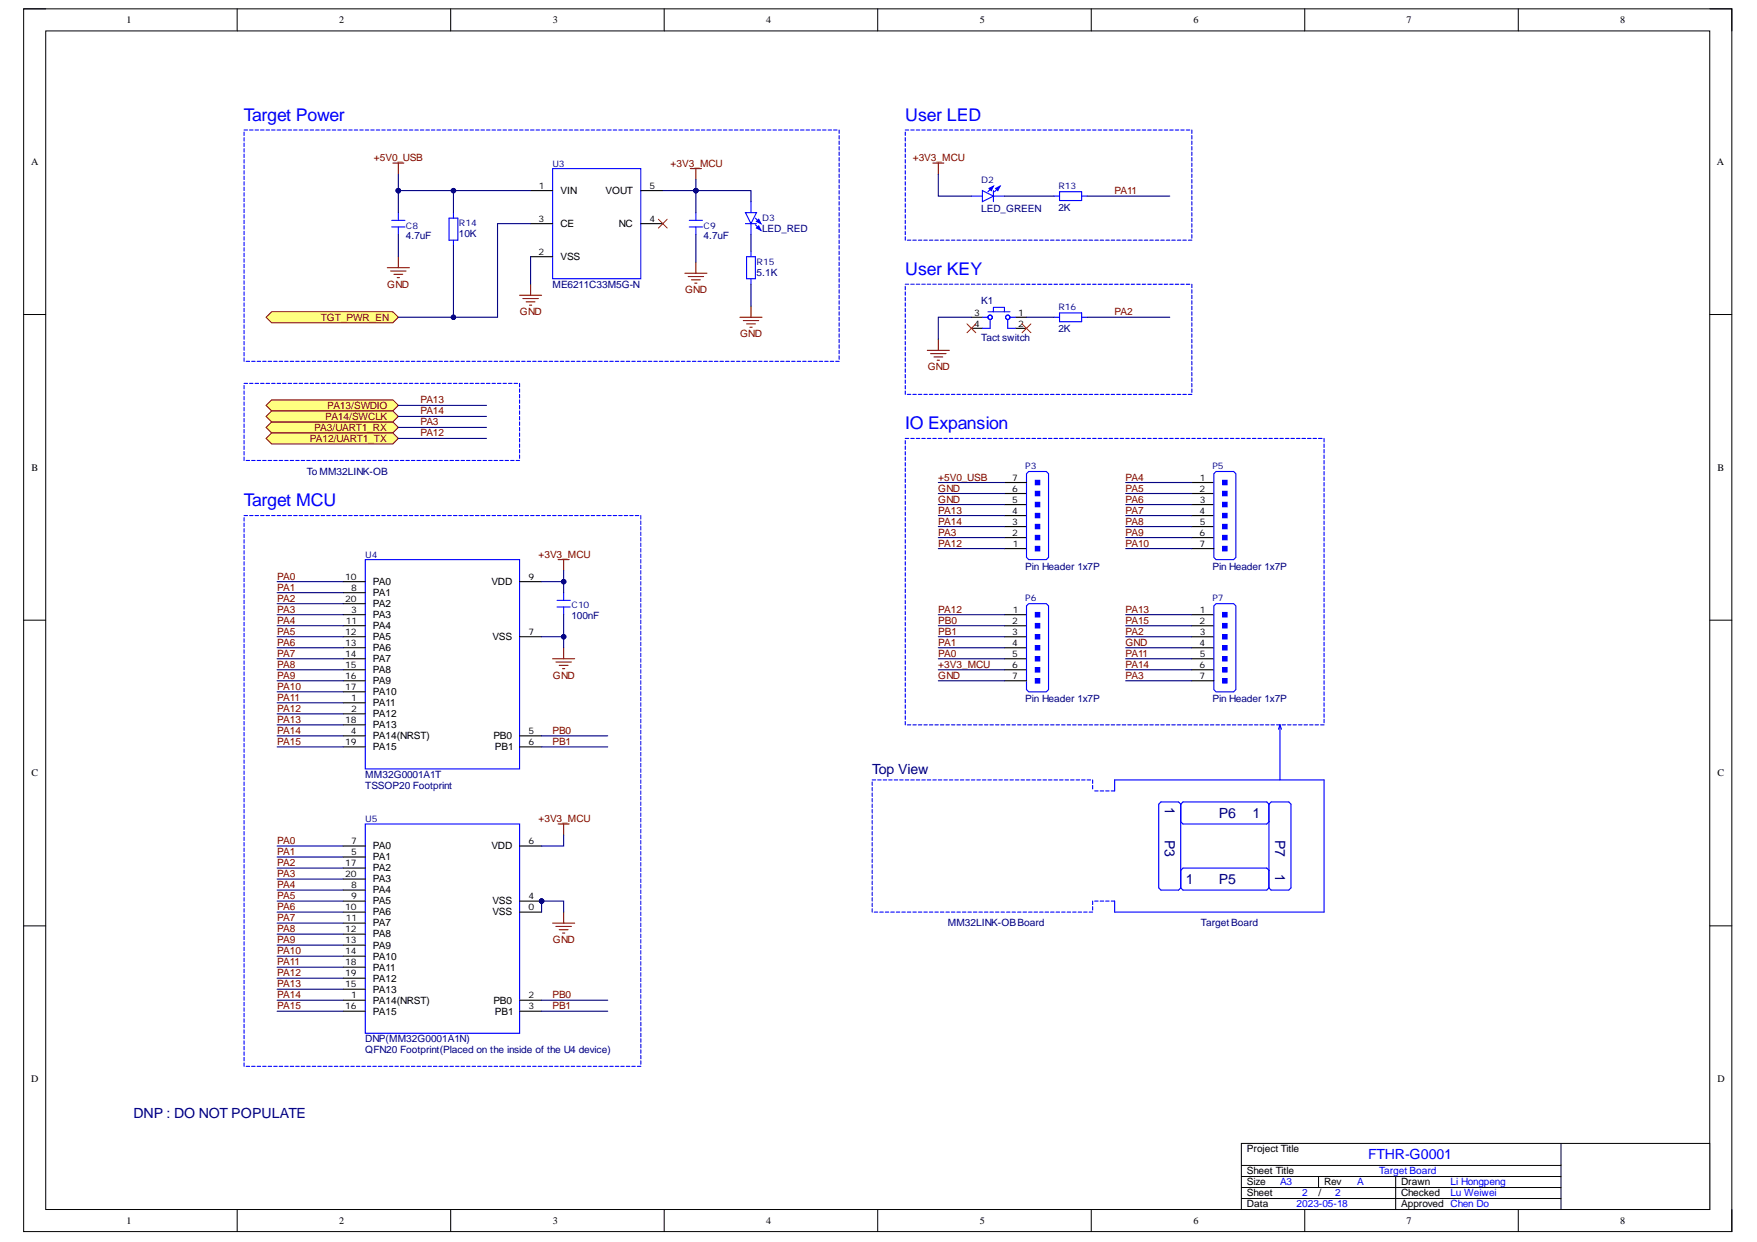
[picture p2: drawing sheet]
<svg xmlns="http://www.w3.org/2000/svg" width="297mm" height="210mm" viewBox="0 0 297 210" stroke-linecap="round" stroke-linejoin="round" font-family="sans-serif">
<defs><g id="words">
<g font-size="3" fill="#00f">
<text x="41.2" y="20.4">Target Power</text>
<text x="153" y="20.4">User LED</text>
<text x="153" y="46.5">User KEY</text>
<text x="153" y="72.5">IO Expansion</text>
<text x="41.2" y="85.5">Target MCU</text>
</g>
<g font-size="2.4" fill="#000080">
<text x="147.5" y="130.8">Top View</text>
<text x="196.9" y="136.4" transform="rotate(90 196.9 136.4)">1</text>
<text x="196.9" y="142" transform="rotate(90 196.9 142)">P3</text>
<text x="206.1" y="138.2">P6</text>
<text x="211.7" y="138.2">1</text>
<text x="215.6" y="142" transform="rotate(90 215.6 142)">P7</text>
<text x="200.5" y="149.4">1</text>
<text x="206.1" y="149.4">P5</text>
<text x="215.6" y="147.7" transform="rotate(90 215.6 147.7)">1</text>
<text x="22.6" y="189">DNP : DO NOT POPULATE</text>
</g>
<text font-size="2.4" fill="#00f" x="231.3" y="195.9">FTHR-G0001</text>
<g font-size="1.7">
<text x="21.4" y="3.9">1</text>
<text x="57.4" y="3.9">2</text>
<text x="93.5" y="3.9">3</text>
<text x="129.5" y="3.9">4</text>
<text x="165.6" y="3.9">5</text>
<text x="201.8" y="3.9">6</text>
<text x="237.8" y="3.9">7</text>
<text x="273.9" y="3.9">8</text>
<text x="5.2" y="27.9">A</text>
<text x="290.3" y="27.9">A</text>
<text x="94.7" y="32.8">VIN</text>
<text x="102.4" y="32.8">VOUT</text>
<text x="94.7" y="38.4">CE</text>
<text x="104.6" y="38.4">NC</text>
<text x="94.7" y="44">VSS</text>
<text x="5.3" y="79.5">B</text>
<text x="290.3" y="79.5">B</text>
<text x="63" y="100.8">PA1</text>
<text x="63" y="98.9">PA0</text>
<text x="83.1" y="98.9">VDD</text>
<text x="63" y="104.5">PA3</text>
<text x="63" y="106.3">PA4</text>
<text x="63" y="102.6">PA2</text>
<text x="63" y="108.2">PA5</text>
<text x="63" y="110.1">PA6</text>
<text x="63" y="111.9">PA7</text>
<text x="63" y="113.8">PA8</text>
<text x="83.2" y="108.2">VSS</text>
<text x="63" y="119.4">PA11</text>
<text x="63" y="115.6">PA9</text>
<text x="63" y="117.5">PA10</text>
<text x="63" y="121.2">PA12</text>
<text x="63" y="124.9">PA14(NRST)</text>
<text x="63" y="123.1">PA13</text>
<text x="83.4" y="124.9">PB0</text>
<text x="5.3" y="131.2">C</text>
<text x="63" y="126.8">PA15</text>
<text x="83.7" y="126.8">PB1</text>
<text x="290.3" y="131.2">C</text>
<text x="63" y="143.5">PA0</text>
<text x="83.1" y="143.5">VDD</text>
<text x="63" y="145.4">PA1</text>
<text x="63" y="147.2">PA2</text>
<text x="63" y="149.1">PA3</text>
<text x="63" y="151">PA4</text>
<text x="63" y="152.8">PA5</text>
<text x="63" y="154.7">PA6</text>
<text x="83.2" y="152.8">VSS</text>
<text x="83.2" y="154.7">VSS</text>
<text x="63" y="156.5">PA7</text>
<text x="63" y="158.4">PA8</text>
<text x="63" y="160.4">PA9</text>
<text x="63" y="162.2">PA10</text>
<text x="63" y="167.8">PA13</text>
<text x="63" y="164.1">PA11</text>
<text x="63" y="165.9">PA12</text>
<text x="63" y="169.6">PA14(NRST)</text>
<text x="63" y="171.5">PA15</text>
<text x="83.4" y="169.6">PB0</text>
<text x="83.7" y="171.5">PB1</text>
<text x="5.2" y="182.8">D</text>
<text x="290.3" y="182.8">D</text>
<text x="210.8" y="194.8">Project Title</text>
<text x="210.8" y="198.5">Sheet Title</text>
<text x="210.8" y="202.2">Sheet</text>
<text x="210.8" y="200.3">Size</text>
<text x="222.9" y="202.2">/</text>
<text x="223.8" y="200.3">Rev</text>
<text x="236.9" y="200.3">Drawn</text>
<text x="236.9" y="202.2">Checked</text>
<text x="21.4" y="206.8">1</text>
<text x="57.4" y="206.8">2</text>
<text x="93.5" y="206.8">3</text>
<text x="129.5" y="206.8">4</text>
<text x="165.6" y="206.8">5</text>
<text x="201.8" y="206.8">6</text>
<text x="210.8" y="204.1">Data</text>
<text x="236.9" y="204.1">Approved Chen Do</text>
<text x="237.8" y="206.8">7</text>
<text x="273.9" y="206.8">8</text>
</g>
<g font-size="1.7" fill="#800000">
<text x="63.2" y="27.2">+5V0_USB</text>
<text x="113.4" y="28.1">+3V3_MCU</text>
<text x="154.3" y="27.2">+3V3_MCU</text>
<text x="188.4" y="32.8">PA11</text>
<text x="65.5" y="48.6">GND</text>
<text x="87.9" y="53.3">GND</text>
<text x="115.8" y="49.5">GND</text>
<text x="188.4" y="53.3">PA2</text>
<text x="54.2" y="54.2">TGT_PWR_EN</text>
<text x="125.1" y="57">GND</text>
<text x="156.8" y="62.5">GND</text>
<text x="55" y="70.9">PA14/SWCLK</text>
<text x="55.3" y="69.1">PA13/SWDIO</text>
<text x="71.1" y="71.8">PA3</text>
<text x="71.1" y="70">PA14</text>
<text x="71.1" y="68.1">PA13</text>
<text x="52.4" y="74.6">PA12/UART1_TX</text>
<text x="53.1" y="72.8">PA3/UART1_RX</text>
<text x="71.1" y="73.7">PA12</text>
<text x="158.6" y="81.2">+5V0_USB</text>
<text x="158.6" y="83.1">GND</text>
<text x="190.3" y="81.2">PA4</text>
<text x="190.3" y="83.1">PA5</text>
<text x="158.6" y="84.9">GND</text>
<text x="158.6" y="88.7">PA14</text>
<text x="158.6" y="86.8">PA13</text>
<text x="190.3" y="84.9">PA6</text>
<text x="190.3" y="86.8">PA7</text>
<text x="190.3" y="88.7">PA8</text>
<text x="91" y="94.2">+3V3_MCU</text>
<text x="158.6" y="92.4">PA12</text>
<text x="158.6" y="90.5">PA3</text>
<text x="190.3" y="90.5">PA9</text>
<text x="190.3" y="92.4">PA10</text>
<text x="46.9" y="99.8">PA1</text>
<text x="46.9" y="101.7">PA2</text>
<text x="46.9" y="98">PA0</text>
<text x="46.9" y="103.5">PA3</text>
<text x="46.9" y="105.4">PA4</text>
<text x="46.9" y="107.3">PA5</text>
<text x="158.6" y="105.4">PB0</text>
<text x="158.6" y="107.3">PB1</text>
<text x="158.6" y="103.5">PA12</text>
<text x="190.3" y="107.3">PA2</text>
<text x="190.3" y="103.5">PA13</text>
<text x="190.3" y="105.4">PA15</text>
<text x="46.9" y="109.1">PA6</text>
<text x="46.9" y="111">PA7</text>
<text x="46.9" y="112.8">PA8</text>
<text x="158.6" y="112.8">+3V3_MCU</text>
<text x="158.6" y="109.1">PA1</text>
<text x="158.6" y="111">PA0</text>
<text x="190.3" y="109.1">GND</text>
<text x="190.3" y="112.8">PA14</text>
<text x="190.3" y="111">PA11</text>
<text x="46.9" y="114.7">PA9</text>
<text x="46.9" y="116.6">PA10</text>
<text x="46.9" y="118.4">PA11</text>
<text x="93.5" y="114.7">GND</text>
<text x="158.6" y="114.7">GND</text>
<text x="190.3" y="114.7">PA3</text>
<text x="46.9" y="120.3">PA12</text>
<text x="46.9" y="122.1">PA13</text>
<text x="46.9" y="124">PA14</text>
<text x="46.9" y="125.9">PA15</text>
<text x="93.4" y="124">PB0</text>
<text x="93.4" y="125.9">PB1</text>
<text x="46.9" y="142.6">PA0</text>
<text x="91" y="138.9">+3V3_MCU</text>
<text x="46.9" y="144.5">PA1</text>
<text x="46.9" y="146.3">PA2</text>
<text x="46.9" y="148.2">PA3</text>
<text x="46.9" y="150">PA4</text>
<text x="46.9" y="151.9">PA5</text>
<text x="46.9" y="153.8">PA6</text>
<text x="46.9" y="155.6">PA7</text>
<text x="46.9" y="157.5">PA8</text>
<text x="46.9" y="159.3">PA9</text>
<text x="46.9" y="161.3">PA10</text>
<text x="93.5" y="159.3">GND</text>
<text x="46.9" y="163.1">PA11</text>
<text x="46.9" y="165">PA12</text>
<text x="46.9" y="166.9">PA13</text>
<text x="46.9" y="168.7">PA14</text>
<text x="46.9" y="170.6">PA15</text>
<text x="93.4" y="168.7">PB0</text>
<text x="93.4" y="170.6">PB1</text>
</g>
<g font-size="1.7" fill="#000080">
<text x="165.9" y="35.8">LED_GREEN</text>
<text x="178.9" y="35.6">2K</text>
<text x="68.6" y="40.4">4.7uF</text>
<text x="77.6" y="40.1">10K</text>
<text x="118.9" y="40.4">4.7uF</text>
<text x="128.8" y="39.1">LED_RED</text>
<text x="127.9" y="46.6">5.1K</text>
<text x="93.4" y="48.6">ME6211C33M5G-N</text>
<text x="165.9" y="51.4">K1</text>
<text x="165.9" y="57.6">Tact switch</text>
<text x="178.9" y="56">2K</text>
<text x="51.9" y="80.3">To MM32LINK-OB</text>
<text x="173.3" y="96.3">Pin Header 1x7P</text>
<text x="205" y="96.3">Pin Header 1x7P</text>
<text x="96.6" y="104.6">100nF</text>
<text x="173.3" y="118.6">Pin Header 1x7P</text>
<text x="205" y="118.6">Pin Header 1x7P</text>
<text x="61.8" y="131.4">MM32G0001A1T</text>
<text x="61.8" y="133.3">TSSOP20 Footprint</text>
<text x="160.2" y="156.5">MM32LINK-OBBoard</text>
<text x="203" y="156.5">Target Board</text>
<text x="61.8" y="176.2">DNP(MM32G0001A1N)</text>
<text x="61.8" y="178">QFN20 Footprint(Placed on the inside of the U4 device)</text>
</g>
<g font-size="1.7" fill="#00f">
<text x="216.4" y="200.3">A3</text>
<text x="220.1" y="202.2">2</text>
<text x="225.7" y="202.2">2</text>
<text x="229.4" y="200.3">A</text>
<text x="233.2" y="198.5">Target Board</text>
<text x="245.2" y="200.3">Li Hongpeng</text>
<text x="245.2" y="202.2">Lu Weiwei</text>
<text x="219.2" y="204.1">2023-05-18</text>
</g>
<g font-size="1.5" fill="#000080">
<text x="93.4" y="28.1">U3</text>
<text x="165.9" y="30.9">D2</text>
<text x="178.9" y="31.9">R13</text>
<text x="68.6" y="38.6">C8</text>
<text x="77.6" y="38.2">R14</text>
<text x="118.9" y="38.6">C9</text>
<text x="128.8" y="37.3">D3</text>
<text x="127.9" y="44.7">R15</text>
<text x="178.9" y="52.4">R16</text>
<text x="173.3" y="79.2">P3</text>
<text x="205" y="79.2">P5</text>
<text x="61.8" y="94.2">U4</text>
<text x="173.3" y="101.5">P6</text>
<text x="205" y="101.5">P7</text>
<text x="96.6" y="102.8">C10</text>
<text x="61.8" y="139">U5</text>
</g>
<g font-size="1.5">
<text x="91.1" y="31.9">1</text>
<text x="109.8" y="31.9">5</text>
<text x="91" y="37.4">3</text>
<text x="109.8" y="37.4">4</text>
<text x="91" y="43">2</text>
<text x="164.7" y="53.3">3</text>
<text x="172.2" y="53.3">1</text>
<text x="164.7" y="55.2">4</text>
<text x="172.2" y="55.2">2</text>
<text x="171.1" y="83.1">6</text>
<text x="171.1" y="81.2">7</text>
<text x="202.8" y="83.1">2</text>
<text x="202.9" y="81.2">1</text>
<text x="171.1" y="88.7">3</text>
<text x="171.1" y="86.8">4</text>
<text x="171.1" y="84.9">5</text>
<text x="202.8" y="86.8">4</text>
<text x="202.9" y="84.9">3</text>
<text x="202.9" y="88.7">5</text>
<text x="171.1" y="90.5">2</text>
<text x="171.2" y="92.4">1</text>
<text x="202.8" y="90.5">6</text>
<text x="202.8" y="92.4">7</text>
<text x="58.4" y="98">10</text>
<text x="58.4" y="101.7">20</text>
<text x="59.4" y="99.8">8</text>
<text x="89.3" y="98">9</text>
<text x="58.4" y="107.3">12</text>
<text x="58.5" y="105.4">11</text>
<text x="59.4" y="103.5">3</text>
<text x="89.3" y="107.3">7</text>
<text x="171.1" y="105.4">2</text>
<text x="171.1" y="107.3">3</text>
<text x="171.2" y="103.5">1</text>
<text x="202.8" y="105.4">2</text>
<text x="202.9" y="103.5">1</text>
<text x="202.9" y="107.3">3</text>
<text x="58.4" y="109.1">13</text>
<text x="58.4" y="111">14</text>
<text x="58.4" y="112.8">15</text>
<text x="171.1" y="112.8">6</text>
<text x="171.1" y="109.1">4</text>
<text x="171.1" y="111">5</text>
<text x="202.8" y="112.8">6</text>
<text x="202.8" y="109.1">4</text>
<text x="202.9" y="111">5</text>
<text x="58.4" y="114.7">16</text>
<text x="58.4" y="116.6">17</text>
<text x="59.4" y="118.4">1</text>
<text x="171.1" y="114.7">7</text>
<text x="202.8" y="114.7">7</text>
<text x="58.4" y="122.1">18</text>
<text x="58.4" y="125.9">19</text>
<text x="59.3" y="124">4</text>
<text x="59.4" y="120.3">2</text>
<text x="89.3" y="124">5</text>
<text x="89.3" y="125.9">6</text>
<text x="59.4" y="142.7">7</text>
<text x="89.3" y="142.7">6</text>
<text x="58.4" y="146.4">17</text>
<text x="58.4" y="148.3">20</text>
<text x="59.4" y="144.5">5</text>
<text x="58.4" y="153.8">10</text>
<text x="58.5" y="155.7">11</text>
<text x="59.4" y="150.1">8</text>
<text x="59.4" y="152">9</text>
<text x="89.3" y="152">4</text>
<text x="89.3" y="153.8">0</text>
<text x="58.4" y="157.6">12</text>
<text x="58.4" y="159.4">13</text>
<text x="58.4" y="161.3">14</text>
<text x="58.4" y="166.9">15</text>
<text x="58.4" y="163.1">18</text>
<text x="58.4" y="165">19</text>
<text x="58.4" y="170.6">16</text>
<text x="59.4" y="168.7">1</text>
<text x="89.3" y="168.7">2</text>
<text x="89.3" y="170.6">3</text>
</g>
</g></defs>
<path d="M4 1.5h288.8v206.6h-288.8z" fill="none" stroke="#000" stroke-width=".17"/>
<path d="M7.7 5.2h281.4v199.2h-281.4z" fill-rule="evenodd" fill="#fff"/>
<g fill="none" stroke="#000" stroke-width=".17">
<path d="M4 1.5h3.7M7.7 5.2h281.4v199.2h-281.4zM40.1 1.5v3.7M76.2 1.5v3.7M112.3 1.5v3.7M148.4 1.5v3.7M184.5 1.5v3.7M220.6 1.5v3.7M256.7 1.5v3.7M289.1 1.5h3.7v3.7M4 53.2h3.7M289.1 53.2h3.7"/>
<path d="M4 104.8h3.7M289.1 104.8h3.7M4 156.5h3.7M289.1 156.5h3.7M40.1 204.4v3.7M76.2 204.4v3.7M112.3 204.4v3.7M148.4 204.4v3.7M184.5 204.4v3.7M220.6 204.4v3.7M256.7 204.4v3.7M292.8 204.4v3.7"/>
</g>
<path d="M209.9 193.2h79.2v11.2h-79.2z" fill-rule="evenodd" fill="#fff"/>
<path d="M209.9 193.2h79.2v11.2h-79.2zM209.9 198.8h54M209.9 197h54M222.9 198.8v1.9M236 198.8v5.6M263.9 193.2v11.2M209.9 202.6h54M209.9 200.7h54" fill="none" stroke="#000" stroke-width=".17"/>
<path d="M66.4 27.6h1.9M67.3 27.6v1.8" fill="none" stroke="#800000" stroke-width=".18"/>
<path d="M93.4 28.5h14.9v18.6h-14.9z" fill-rule="evenodd" fill="#fff"/>
<path d="M66.2 37.2h2.3M66.2 38.4h2.3M67.3 35.9v1.3M67.3 38.4v1.3M75.9 36.9h1.5v3.7h-1.5zM76.7 35.9v1M93.4 28.5h14.9v18.6h-14.9zM76.7 40.6v.9" fill="none" stroke="#00f" stroke-width=".18"/>
<path d="M89.7 32.2h3.7M89.7 37.8h3.7M108.3 32.2h3.8M108.3 37.8h3.8M89.7 43.4h3.7" fill="none" stroke="#000" stroke-width=".18"/>
<path d="M65.5 45.2h3.7M66 45.8h2.6M66.6 46.4h1.5M67.2 46.9h.3M67.3 43.4v1.8" fill="none" stroke="#800000" stroke-width=".18"/>
<path d="M45 53.6l.9-.9h20.5l.9 .9-.9 1h-20.5z" fill-rule="evenodd" fill="#ffff80"/>
<path d="M45 53.6l.9-.9h20.5l.9 .9-.9 1h-20.5z" fill="none" stroke="#800000" stroke-width=".17"/>
<g fill="none" stroke="#800000" stroke-width=".18">
<path d="M116.7 28.5h1.9M117.6 28.5v1.9M87.8 49.9h3.8M88.4 50.5h2.6M89 51h1.4M89.5 51.6h.4M89.7 48v1.9M115.8 46.2h3.7M116.3 46.7h2.6M116.9 47.3h1.5M117.5 47.9h.3M117.6 44.3v1.9"/>
<path d="M94.4 94.6h1.8M95.3 94.6v1.8M93.4 111.3h3.8M94 111.9h2.6M94.5 112.4h1.5M95.1 113h.4M95.3 109.5v1.8M94.4 139.3h1.8M95.3 139.3v1.8M93.4 156h3.8M94 156.6h2.6M94.5 157.1h1.5"/>
<path d="M95.1 157.7h.4M95.3 154.1v1.9"/>
</g>
<path d="M111.3 37.1l1.5 1.4M112.8 37.1l-1.5 1.4" fill="none" stroke="#f00" stroke-width=".17"/>
<path d="M116.5 37.2h2.3M116.5 38.4h2.3M117.6 35.9v1.3M117.6 38.4v1.3M94.2 101.5h2.2M94.2 102.6h2.2M95.3 100.2v1.3M95.3 102.6v1.3" fill="none" stroke="#00f" stroke-width=".18"/>
<path d="M166.1 32.2l1.8 .9-1.8 1z" fill="#fff"/>
<path d="M166.1 32.2l1.8 .9-1.8 1zM167.9 31.5l-.9 .9M169.1 31.5l-1 .9" fill="none" stroke="#00f" stroke-width=".18"/>
<path d="M167.2 31.8l.7-.3-.3 .7z" fill="#00f"/>
<path d="M167.2 31.8l.7-.3-.3 .7z" fill="none" stroke="#00f" stroke-width=".18"/>
<path d="M168.3 31.8l.8-.3-.4 .7z" fill="#00f"/>
<path d="M164.2 33.1h1.9M167.9 32.2v1.9M167.9 33.1h1.9M168.3 31.8l.8-.3-.4 .7z" fill="none" stroke="#00f" stroke-width=".18"/>
<path d="M45 72.2l.9-.9h20.5l.9 .9-.9 1h-20.5z" fill-rule="evenodd" fill="#ffff80"/>
<path d="M45 72.2l.9-.9h20.5l.9 .9-.9 1h-20.5z" fill="none" stroke="#800000" stroke-width=".17"/>
<path d="M45 74.1l.9-.9h20.5l.9 .9-.9 .9h-20.5z" fill-rule="evenodd" fill="#ffff80"/>
<path d="M45 74.1l.9-.9h20.5l.9 .9-.9 .9h-20.5z" fill="none" stroke="#800000" stroke-width=".17"/>
<path d="M178.2 33.1h.9M179.1 32.4h3.8v1.5h-3.8zM182.9 33.1h.9" fill="none" stroke="#00f" stroke-width=".19"/>
<path d="M126 35.9h1.9l-.9 1.9z" fill="#fff"/>
<path d="M126 35.9h1.9l-.9 1.9zM127.7 36.9l.9 .9M127.7 38l.9 .9" fill="none" stroke="#00f" stroke-width=".18"/>
<path d="M127.9 37.4l.4-.3 .3 .7z" fill="#00f"/>
<path d="M127.9 37.4l.4-.3 .3 .7z" fill="none" stroke="#00f" stroke-width=".18"/>
<path d="M127.9 38.5l.4-.3 .3 .7z" fill="#00f"/>
<g fill="none" stroke="#00f" stroke-width=".18">
<path d="M126 37.8h1.9M127 34.1v1.8M127 37.8v1.9M127.9 38.5l.4-.3 .3 .7zM153 22.3v.6M153 23.3v.5M153 24.2v.6M153 25.1v.6M153 26v.6M153 27v.6M153 27.9v.6M153 28.8v.6"/>
<path d="M153 29.8v.6M153 30.7v.6M153 31.6v.6M153 32.6v.5M153 33.5v.6M153 34.4v.6M153 35.4v.5M153 36.3v.6M153 37.2v.6M153 38.1v.6M153 39.1v.6M153 22h.6"/>
<path d="M154 22h.6M154.9 22h.6M155.8 22h.6M156.8 22h.6M157.7 22h.6M158.6 22h.6M159.6 22h.5M160.5 22h.6M161.4 22h.6M162.4 22h.5M163.3 22h.6M164.2 22h.6"/>
<path d="M165.2 22h.5M166.1 22h.6M167 22h.6M167.9 22h.6M168.9 22h.6M169.8 22h.6M170.7 22h.6M171.7 22h.6M126.2 43.4h1.5v3.7h-1.5zM127 42.5v.9M127 47.1v.9M153 48h.6"/>
<path d="M153 40v.6M153 48.4v.6M153 49.3v.6M153 50.2v.6M153 51.2v.6M153 52.1v.6M153 53v.6M153 54v.6M153 54.9v.6M153 55.8v.6M153 56.8v.5M153 57.7v.6"/>
<path d="M153 58.6v.6M153 59.6v.5M153.4 40.6h.6M154 48h.6M154.3 40.6h.6M154.9 48h.6M155.3 40.6h.5M155.8 48h.6M156.2 40.6h.6M156.8 48h.6M157.1 40.6h.6M157.7 48h.6"/>
<path d="M158.1 40.6h.5M158.6 48h.6M159 40.6h.6M159.6 48h.5M159.9 40.6h.6M160.5 48h.6M160.8 40.6h.6M161.4 48h.6M161.8 40.6h.6M162.4 48h.5M162.7 40.6h.6M163.3 48h.6"/>
<path d="M163.6 40.6h.6M164.2 48h.6M164.6 40.6h.6M165.2 48h.5M165.5 40.6h.6M166.1 53.6h.9M166.1 48h.6M166.4 40.6h.6M167 52.7h3.7M167 48h.6M167.4 40.6h.5M167.4 54v1.5h-1.3"/>
<path d="M167.9 52.7v-.8h1.9v.8M167.9 48h.6M168.3 40.6h.6M168.9 48h.6M169.2 40.6h.6M169.8 48h.6M170.2 40.6h.5M170.4 54v1.5h1.3M170.7 53.6h1M170.7 48h.6M171.1 40.6h.6M171.7 48h.6"/>
<path d="M172 40.6h.6M153 60.5v.6M153 61.4v.6M153 62.3v.6M153 63.3v.6M153 64.2v.6M153 65.1v.6M153 66.1v.6M153.4 66.7h.6M154.3 66.7h.6M155.3 66.7h.5M156.2 66.7h.6"/>
<path d="M157.1 66.7h.6M158.1 66.7h.5M159 66.7h.6M159.9 66.7h.6M160.8 66.7h.6M161.8 66.7h.6M162.7 66.7h.6M163.6 66.7h.6M164.6 66.7h.6M165.5 66.7h.6M166.4 66.7h.6M167.4 66.7h.5"/>
<path d="M168.3 66.7h.6M169.2 66.7h.6M170.2 66.7h.5M171.1 66.7h.6M172 66.7h.6"/>
<circle cx="167.4" cy="53.6" r=".37"/>
<circle cx="170.4" cy="53.6" r=".37"/>
</g>
<path d="M157.7 27.6h1.9M158.6 27.6v1.8M125.1 53.6h3.7M125.7 54.2h2.6M126.2 54.7h1.5M126.8 55.3h.4M127 51.8v1.8M156.8 59.2h3.7M157.3 59.8h2.6M158.6 57.3v1.9M157.9 60.3h1.5M158.4 60.9h.4" fill="none" stroke="#800000" stroke-width=".18"/>
<path d="M171.7 53.6h1.8M171.7 55.5h1.8" fill="none" stroke="#000" stroke-width=".19"/>
<path d="M164.2 53.6h1.9M164.2 55.5h1.9" fill="none" stroke="#000" stroke-width=".18"/>
<path d="M163.5 54.7l1.5 1.5M165 54.7l-1.5 1.5M172.8 54.7l1.5 1.5M174.3 54.7l-1.5 1.5" fill="none" stroke="#f00" stroke-width=".17"/>
<g fill="none" stroke="#00f" stroke-width=".19">
<path d="M172.6 22h.6M173.5 22h.6M174.5 22h.6M175.4 22h.6M176.3 22h.6M177.3 22h.5M178.2 22h.6M179.1 22h.6M180.1 22h.5M181 22h.6M181.9 22h.6M182.9 22h.5"/>
<path d="M183.8 22h.6M184.7 22h.6M185.7 22h.5M186.6 22h.6M187.5 22h.6M188.4 22h.6M189.4 22h.6M190.3 22h.6M191.2 22h.6M192.2 22h.6M193.1 22h.6M194 22h.6"/>
<path d="M195 22h.5M195.9 22h.6M196.8 22h.6M197.8 22h.5M198.7 22h.6M199.6 22h.6M200.6 22h.5M201.5 22v.6M201.5 22.9v.6M201.5 23.8v.6M201.5 24.8v.6M201.5 25.7v.6"/>
<path d="M201.5 26.6v.6M201.5 27.6v.5M201.5 28.5v.6M201.5 29.4v.6M201.5 30.4v.5M201.5 31.3v.6M201.5 32.2v.6M201.5 33.1v.6M201.5 34.1v.6M201.5 35v.6M201.5 35.9v.6M201.5 36.9v.6"/>
<path d="M201.5 37.8v.6M201.5 38.7v.6M201.5 39.7v.5M172.6 48h.6M173 40.6h.5M173.5 48h.6M173.9 40.6h.6M174.5 48h.6M174.8 40.6h.6M175.4 48h.6M175.8 40.6h.5M176.3 48h.6"/>
<path d="M176.7 40.6h.6M177.3 48h.5M177.6 40.6h.6M178.2 53.6h.9M178.2 48h.6M178.5 40.6h.6M179.1 52.9h3.8v1.5h-3.8zM179.1 48h.6M179.5 40.6h.6M180.1 48h.5M180.4 40.6h.6M181 48h.6"/>
<path d="M181.3 40.6h.6M181.9 48h.6M182.3 40.6h.6M182.9 53.6h.9M182.9 48h.5M183.2 40.6h.6M183.8 48h.6M184.1 40.6h.6M184.7 48h.6M185.1 40.6h.6M185.7 48h.5M186 40.6h.6"/>
<path d="M186.6 48h.6M186.9 40.6h.6M187.5 48h.6M187.9 40.6h.5M188.4 48h.6M188.8 40.6h.6M189.4 48h.6M189.7 40.6h.6M190.3 48h.6M190.7 40.6h.5M191.2 48h.6M191.6 40.6h.6"/>
<path d="M192.2 48h.6M192.5 40.6h.6M193.1 48h.6M193.5 40.6h.5M194 48h.6M194.4 40.6h.6M195 48h.5M195.3 40.6h.6M195.9 48h.6M196.2 40.6h.6M196.8 48h.6M197.2 40.6h.6"/>
<path d="M197.8 48h.5M198.1 40.6h.6M198.7 48h.6M199 40.6h.6M199.6 48h.6M200 40.6h.6M200.6 48h.5M200.9 40.6h.6M201.5 48v.6M201.5 49v.6M201.5 49.9v.6M201.5 50.8v.6"/>
<path d="M201.5 51.8v.5M201.5 52.7v.6M201.5 53.6v.6M201.5 54.6v.5M201.5 55.5v.6M201.5 56.4v.6M201.5 57.4v.5M201.5 58.3v.6M201.5 59.2v.6M173 66.7h.5M173.9 66.7h.6M174.8 66.7h.6"/>
<path d="M175.8 66.7h.5M176.7 66.7h.6M177.6 66.7h.6M178.5 66.7h.6M179.5 66.7h.6M180.4 66.7h.6M181.3 66.7h.6M182.3 66.7h.6M183.2 66.7h.6M184.1 66.7h.6M185.1 66.7h.6M186 66.7h.6"/>
<path d="M186.9 66.7h.6M187.9 66.7h.5M188.8 66.7h.6M189.7 66.7h.6M190.7 66.7h.5M191.6 66.7h.6M192.5 66.7h.6M193.5 66.7h.5M194.4 66.7h.6M195.3 66.7h.6M196.2 66.7h.6M197.2 66.7h.6"/>
<path d="M198.1 66.7h.6M199 66.7h.6M200 66.7h.6M200.9 66.7h.6M201.5 60.1v.6M201.5 61.1v.6M201.5 62v.6M201.5 62.9v.6M201.5 63.9v.6M201.5 64.8v.6M201.5 65.7v.6"/>
</g>
<path d="M45 68.5l.9-.9h20.5l.9 .9-.9 .9h-20.5z" fill-rule="evenodd" fill="#ffff80"/>
<path d="M45 68.5l.9-.9h20.5l.9 .9-.9 .9h-20.5z" fill="none" stroke="#800000" stroke-width=".17"/>
<path d="M45 70.4l.9-1h20.5l.9 1-.9 .9h-20.5z" fill-rule="evenodd" fill="#ffff80"/>
<path d="M45 70.4l.9-1h20.5l.9 1-.9 .9h-20.5z" fill="none" stroke="#800000" stroke-width=".17"/>
<path d="M201.5 81.5h3.7M201.5 83.4h3.7M201.5 85.3h3.7M201.5 90.9h3.7M201.5 87.1h3.7M201.5 89h3.7" fill="none" stroke="#000" stroke-width=".19"/>
<path d="M205.2 80.1l.4-.4h3l.3 .4v14.1l-.3 .4h-3l-.4-.4z" fill-rule="evenodd" fill="#fff"/>
<path d="M205.2 80.1l.4-.4h3l.3 .4v14.1l-.3 .4h-3l-.4-.4z" fill="none" stroke="#00f" stroke-width=".19"/>
<path d="M206.7 81.2h.7v.7h-.7z" fill-rule="evenodd" fill="#00f"/>
<path d="M206.7 81.2h.7v.7h-.7z" fill="none" stroke="#00f" stroke-width=".19"/>
<path d="M206.7 83h.7v.8h-.7z" fill-rule="evenodd" fill="#00f"/>
<path d="M206.7 83h.7v.8h-.7z" fill="none" stroke="#00f" stroke-width=".19"/>
<path d="M206.7 84.9h.7v.7h-.7z" fill-rule="evenodd" fill="#00f"/>
<path d="M206.7 84.9h.7v.7h-.7z" fill="none" stroke="#00f" stroke-width=".19"/>
<path d="M206.7 86.8h.7v.7h-.7z" fill-rule="evenodd" fill="#00f"/>
<path d="M206.7 86.8h.7v.7h-.7z" fill="none" stroke="#00f" stroke-width=".19"/>
<path d="M206.7 88.6h.7v.8h-.7z" fill-rule="evenodd" fill="#00f"/>
<path d="M206.7 88.6h.7v.8h-.7z" fill="none" stroke="#00f" stroke-width=".19"/>
<path d="M206.7 90.5h.7v.7h-.7z" fill-rule="evenodd" fill="#00f"/>
<path d="M206.7 90.5h.7v.7h-.7z" fill="none" stroke="#00f" stroke-width=".19"/>
<path d="M201.5 92.7h3.7" fill="none" stroke="#000" stroke-width=".19"/>
<path d="M206.7 92.3h.7v.8h-.7z" fill-rule="evenodd" fill="#00f"/>
<path d="M206.7 92.3h.7v.8h-.7z" fill="none" stroke="#00f" stroke-width=".19"/>
<path d="M169.8 103.9h3.7M169.8 105.8h3.7M169.8 107.6h3.7M169.8 113.2h3.7M169.8 109.5h3.7M169.8 111.3h3.7" fill="none" stroke="#000" stroke-width=".19"/>
<path d="M173.5 102.4l.4-.4h3l.4 .4v14.1l-.4 .4h-3l-.4-.4z" fill-rule="evenodd" fill="#fff"/>
<path d="M173.5 102.4l.4-.4h3l.4 .4v14.1l-.4 .4h-3l-.4-.4z" fill="none" stroke="#00f" stroke-width=".19"/>
<path d="M175 103.5h.8v.8h-.8z" fill-rule="evenodd" fill="#00f"/>
<path d="M175 103.5h.8v.8h-.8z" fill="none" stroke="#00f" stroke-width=".19"/>
<path d="M175 105.4h.8v.7h-.8z" fill-rule="evenodd" fill="#00f"/>
<path d="M175 105.4h.8v.7h-.8z" fill="none" stroke="#00f" stroke-width=".19"/>
<path d="M175 107.2h.8v.8h-.8z" fill-rule="evenodd" fill="#00f"/>
<path d="M175 107.2h.8v.8h-.8z" fill="none" stroke="#00f" stroke-width=".19"/>
<path d="M175 109.1h.8v.7h-.8z" fill-rule="evenodd" fill="#00f"/>
<path d="M175 109.1h.8v.7h-.8z" fill="none" stroke="#00f" stroke-width=".19"/>
<path d="M175 111h.8v.7h-.8z" fill-rule="evenodd" fill="#00f"/>
<path d="M175 111h.8v.7h-.8z" fill="none" stroke="#00f" stroke-width=".19"/>
<path d="M175 112.8h.8v.8h-.8z" fill-rule="evenodd" fill="#00f"/>
<path d="M175 112.8h.8v.8h-.8z" fill="none" stroke="#00f" stroke-width=".19"/>
<path d="M169.8 115.1h3.7" fill="none" stroke="#000" stroke-width=".19"/>
<path d="M175 114.7h.8v.7h-.8z" fill-rule="evenodd" fill="#00f"/>
<path d="M175 114.7h.8v.7h-.8z" fill="none" stroke="#00f" stroke-width=".19"/>
<path d="M201.5 103.9h3.7M201.5 105.8h3.7M201.5 107.6h3.7M201.5 113.2h3.7M201.5 109.5h3.7M201.5 111.3h3.7" fill="none" stroke="#000" stroke-width=".19"/>
<path d="M205.2 102.4l.4-.4h3l.3 .4v14.1l-.3 .4h-3l-.4-.4z" fill-rule="evenodd" fill="#fff"/>
<path d="M205.2 102.4l.4-.4h3l.3 .4v14.1l-.3 .4h-3l-.4-.4z" fill="none" stroke="#00f" stroke-width=".19"/>
<path d="M206.7 103.5h.7v.8h-.7z" fill-rule="evenodd" fill="#00f"/>
<path d="M206.7 103.5h.7v.8h-.7z" fill="none" stroke="#00f" stroke-width=".19"/>
<path d="M206.7 105.4h.7v.7h-.7z" fill-rule="evenodd" fill="#00f"/>
<path d="M206.7 105.4h.7v.7h-.7z" fill="none" stroke="#00f" stroke-width=".19"/>
<path d="M206.7 107.2h.7v.8h-.7z" fill-rule="evenodd" fill="#00f"/>
<path d="M206.7 107.2h.7v.8h-.7z" fill="none" stroke="#00f" stroke-width=".19"/>
<path d="M206.7 109.1h.7v.7h-.7z" fill-rule="evenodd" fill="#00f"/>
<path d="M206.7 109.1h.7v.7h-.7z" fill="none" stroke="#00f" stroke-width=".19"/>
<path d="M206.7 111h.7v.7h-.7z" fill-rule="evenodd" fill="#00f"/>
<path d="M206.7 111h.7v.7h-.7z" fill="none" stroke="#00f" stroke-width=".19"/>
<path d="M206.7 112.8h.7v.8h-.7z" fill-rule="evenodd" fill="#00f"/>
<path d="M206.7 112.8h.7v.8h-.7z" fill="none" stroke="#00f" stroke-width=".19"/>
<path d="M201.5 115.1h3.7" fill="none" stroke="#000" stroke-width=".19"/>
<path d="M206.7 114.7h.7v.7h-.7z" fill-rule="evenodd" fill="#00f"/>
<g fill="none" stroke="#00f" stroke-width=".19">
<path d="M172.6 74.1h.6M173.5 74.1h.6M174.5 74.1h.6M175.4 74.1h.6M176.3 74.1h.6M177.3 74.1h.5M178.2 74.1h.6M179.1 74.1h.6M180.1 74.1h.5M181 74.1h.6M181.9 74.1h.6M182.9 74.1h.5"/>
<path d="M183.8 74.1h.6M184.7 74.1h.6M185.7 74.1h.5M186.6 74.1h.6M187.5 74.1h.6M188.4 74.1h.6M189.4 74.1h.6M190.3 74.1h.6M191.2 74.1h.6M192.2 74.1h.6M193.1 74.1h.6M194 74.1h.6"/>
<path d="M195 74.1h.5M195.9 74.1h.6M196.8 74.1h.6M197.8 74.1h.5M198.7 74.1h.6M199.6 74.1h.6M200.6 74.1h.5M201.5 74.1h.6M202.4 74.1h.6M203.4 74.1h.5M204.3 74.1h.6M205.2 74.1h.6"/>
<path d="M206.1 74.1h.6M207.1 74.1h.6M208 74.1h.6M208.9 74.1h.6M209.9 74.1h.6M210.8 74.1h.6M211.7 74.1h.6M212.7 74.1h.6M213.6 74.1h.6M214.5 74.1h.6M215.5 74.1h.5M216.4 74.1h.6"/>
<path d="M217.3 74.1h.6M218.3 74.1h.5M219.2 74.1h.6M220.1 74.1h.6M221.1 74.1h.5M222 74.1h.6M222.9 74.1h.6M223.8 74.1v.6M223.8 75v.6M223.8 76v.5M223.8 76.9v.6M223.8 77.8v.6"/>
<path d="M223.8 78.8v.5M223.8 79.7v.6M223.8 80.6v.6M223.8 81.5v.6M223.8 82.5v.6M223.8 83.4v.6M223.8 84.3v.6M223.8 85.3v.6M223.8 86.2v.6M223.8 87.1v.6M223.8 88.1v.5M223.8 89v.6"/>
<path d="M223.8 89.9v.6M223.8 90.9v.5M223.8 91.8v.6M223.8 92.7v.6M223.8 93.6v.6M223.8 94.6v.6M223.8 95.5v.6M223.8 96.4v.6M223.8 97.4v.6M223.8 98.3v.6M223.8 99.2v.6M206.7 114.7h.7v.7h-.7z"/>
<path d="M223.8 100.2v.5M223.8 101.1v.6M223.8 102v.6M223.8 103v.5M223.8 103.9v.6M223.8 104.8v.6M223.8 105.8v.5M223.8 106.7v.6M223.8 107.6v.6M223.8 108.5v.6M223.8 109.5v.6M223.8 110.4v.6"/>
<path d="M223.8 111.3v.6M223.8 112.3v.5M223.8 113.2v.6M223.8 114.1v.6M223.8 115.1v.5M223.8 116v.6M223.8 116.9v.6M223.8 117.9v.5M223.8 118.8v.6M223.8 119.7v.6M173 122.5h.5M173.9 122.5h.6"/>
<path d="M174.8 122.5h.6M175.8 122.5h.5M176.7 122.5h.6M177.6 122.5h.6M178.5 122.5h.6M179.5 122.5h.6M180.4 122.5h.6M181.3 122.5h.6M182.3 122.5h.6M183.2 122.5h.6M184.1 122.5h.6M185.1 122.5h.6"/>
<path d="M186 122.5h.6M186.9 122.5h.6M187.9 122.5h.5M188.8 122.5h.6M189.7 122.5h.6M190.7 122.5h.5M191.6 122.5h.6M192.5 122.5h.6M193.5 122.5h.5M194.4 122.5h.6M195.3 122.5h.6M196.2 122.5h.6"/>
<path d="M197.2 122.5h.6M198.1 122.5h.6M199 122.5h.6M200 122.5h.6M200.9 122.5h.6M201.8 122.5h.6M202.8 122.5h.6M203.7 122.5h.6M204.6 122.5h.6M205.6 122.5h.5M206.5 122.5h.6M207.4 122.5h.6"/>
<path d="M208.4 122.5h.5M209.3 122.5h.6M210.2 122.5h.6M211.2 122.5h.5M212.1 122.5h.6M213 122.5h.6M213.9 122.5h.6M214.9 122.5h.6M215.8 122.5h.6M216.7 122.5h.6M217.7 122.5h.6M218.6 122.5h.6"/>
<path d="M219.5 122.5h.6M220.5 122.5h.6M221.4 122.5h.6M222.3 122.5h.6M223.3 122.5h.5M223.8 120.6v.6M223.8 121.6v.6M41.3 172.2v.6M41.3 173.1v.6M41.3 174v.6M41.3 175v.6M41.3 175.9v.6"/>
<path d="M41.3 176.8v.6M41.3 177.8v.6M41.3 178.7v.6M41.3 179.6v.6M108.3 172.8v.5M108.3 173.7v.6M108.3 174.6v.6M108.3 175.6v.5M108.3 176.5v.6M108.3 177.4v.6M108.3 178.4v.5M108.3 179.3v.6"/>
<path d="M41.6 180.2h.6M42.5 180.2h.6M43.5 180.2h.6M44.4 180.2h.6M45.3 180.2h.6M46.3 180.2h.6M47.2 180.2h.6M48.1 180.2h.6M49.1 180.2h.5M50 180.2h.6M50.9 180.2h.6M51.9 180.2h.5"/>
<path d="M52.8 180.2h.6M53.7 180.2h.6M54.7 180.2h.5M55.6 180.2h.6M56.5 180.2h.6M57.5 180.2h.5M58.4 180.2h.6M59.3 180.2h.6M60.2 180.2h.6M61.2 180.2h.6M62.1 180.2h.6M63 180.2h.6"/>
<path d="M64 180.2h.5M64.9 180.2h.6M65.8 180.2h.6M66.8 180.2h.6M67.7 180.2h.6M68.6 180.2h.6M69.6 180.2h.5M70.5 180.2h.6M71.4 180.2h.6M72.4 180.2h.5M73.3 180.2h.6M74.2 180.2h.6"/>
<path d="M75.1 180.2h.6M76.1 180.2h.6M77 180.2h.6M77.9 180.2h.6M78.9 180.2h.6M79.8 180.2h.6M80.7 180.2h.6M81.7 180.2h.6M82.6 180.2h.6M83.5 180.2h.6M84.5 180.2h.5M85.4 180.2h.6"/>
<path d="M86.3 180.2h.6M87.3 180.2h.5M88.2 180.2h.6M89.1 180.2h.6M90.1 180.2h.5M91 180.2h.6M91.9 180.2h.6M92.8 180.2h.6M93.8 180.2h.6M94.7 180.2h.6M95.6 180.2h.6M96.6 180.2h.6"/>
<path d="M97.5 180.2h.6M98.4 180.2h.6M99.4 180.2h.6M100.3 180.2h.6M101.2 180.2h.6M102.2 180.2h.5M103.1 180.2h.6M104 180.2h.6M105 180.2h.5M105.9 180.2h.6M106.8 180.2h.6M107.8 180.2h.5"/>
</g>
<g fill="none" stroke="#00f" stroke-width=".18">
<path d="M41.3 22.3v.6M41.3 23.3v.5M41.3 24.2v.6M41.3 25.1v.6M41.3 26v.6M41.3 27v.6M41.3 27.9v.6M41.3 28.8v.6M41.3 29.8v.6M41.3 30.7v.6M41.3 31.6v.6M41.3 32.6v.5"/>
<path d="M41.3 33.5v.6M41.3 34.4v.6M41.3 35.4v.5M41.3 36.3v.6M41.3 37.2v.6M41.3 38.1v.6M41.3 39.1v.6M41.3 22h.5M42.2 22h.6M43.1 22h.6M44.1 22h.5M45 22h.6"/>
<path d="M45.9 22h.6M46.9 22h.5M47.8 22h.6M48.7 22h.6M49.6 22h.6M50.6 22h.6M51.5 22h.6M52.4 22h.6M53.4 22h.6M54.3 22h.6M55.2 22h.6M56.2 22h.5"/>
<path d="M57.1 22h.6M58 22h.6M59 22h.5M59.9 22h.6M60.8 22h.6M61.8 22h.5M62.7 22h.6M63.6 22h.6M64.5 22h.6M65.5 22h.6M66.4 22h.6M67.3 22h.6"/>
<path d="M68.3 22h.6M69.2 22h.6M70.1 22h.6M71.1 22h.6M72 22h.6M72.9 22h.6M73.9 22h.5M74.8 22h.6M75.7 22h.6M76.7 22h.5M77.6 22h.6M78.5 22h.6"/>
<path d="M79.5 22h.5M80.4 22h.6M81.3 22h.6M82.3 22h.5M83.2 22h.6M84.1 22h.6M85 22h.6M86 22h.6M86.9 22h.6M87.8 22h.6M88.8 22h.6M89.7 22h.6"/>
<path d="M90.6 22h.6M91.6 22h.5M92.5 22h.6M93.4 22h.6M94.4 22h.5M95.3 22h.6M96.2 22h.6M97.2 22h.5M98.1 22h.6M99 22h.6M99.9 22h.6M100.9 22h.6"/>
<path d="M101.8 22h.6M102.7 22h.6M103.7 22h.6M104.6 22h.6M105.5 22h.6M106.5 22h.5M107.4 22h.6M108.3 22h.6M109.3 22h.5M110.2 22h.6M111.1 22h.6M112.1 22h.5"/>
<path d="M113 22h.6M113.9 22h.6M114.9 22h.5M115.8 22h.6M116.7 22h.6M117.6 22h.6M118.6 22h.6M119.5 22h.6M120.4 22h.6M121.4 22h.6M122.3 22h.6M123.2 22h.6"/>
<path d="M124.2 22h.6M125.1 22h.6M126 22h.6M127 22h.5M127.9 22h.6M128.8 22h.6M129.8 22h.5M130.7 22h.6M131.6 22h.6M132.5 22h.6M133.5 22h.6M134.4 22h.6"/>
<path d="M135.3 22h.6M136.3 22h.6M137.2 22h.6M138.1 22h.6M139.1 22h.6M140 22h.6M140.9 22h.6M141.9 22v.6M141.9 22.9v.6M141.9 23.8v.6M141.9 24.8v.5M141.9 25.7v.6"/>
<path d="M141.9 26.6v.6M141.9 27.6v.5M141.9 28.5v.6M141.9 29.4v.6M141.9 30.4v.5M141.9 31.3v.6M141.9 32.2v.6M141.9 33.1v.6M141.9 34.1v.6M141.9 35v.6M141.9 35.9v.6M141.9 36.9v.5"/>
<path d="M141.9 37.8v.6M141.9 38.7v.6M141.9 39.7v.5M41.3 40v.6M41.3 40.9v.6M41.3 41.9v.6M41.3 42.8v.6M41.3 43.7v.6M41.3 44.7v.5M41.3 45.6v.6M41.3 46.5v.6M41.3 47.5v.5"/>
<path d="M41.3 48.4v.6M41.3 49.3v.6M41.3 50.2v.6M41.3 51.2v.6M41.3 52.1v.6M41.3 53v.6M41.3 54v.6M41.3 54.9v.6M41.3 55.8v.6M41.3 56.8v.5M41.3 57.7v.6M41.3 58.6v.6"/>
<path d="M41.3 59.6v.5M141.9 40.6v.6M141.9 41.5v.6M141.9 42.5v.5M141.9 43.4v.6M141.9 44.3v.6M141.9 45.2v.6M141.9 46.2v.6M141.9 47.1v.6M141.9 48v.6M141.9 49v.6M141.9 49.9v.6"/>
<path d="M141.9 50.8v.6M141.9 51.8v.5M141.9 52.7v.6M141.9 53.6v.6M141.9 54.6v.5M141.9 55.5v.6M141.9 56.4v.6M141.9 57.3v.6M141.9 58.3v.6M141.9 59.2v.6M41.3 60.5v.6M41.3 65.1v.6"/>
<path d="M41.3 66.1v.6M41.3 67v.6M41.3 67.9v.6M41.3 68.9v.5M41.3 69.8v.6M41.3 70.7v.6M41.3 71.7v.5M41.3 72.6v.6M41.3 73.5v.6M41.3 74.5v.5M41.3 75.4v.6M41.3 76.3v.6"/>
<path d="M41.3 77.2v.6M41.3 64.8h.5M41.6 61.1h.6M41.6 77.8h.6M42.2 64.8h.6M42.5 61.1h.6M42.5 77.8h.6M43.1 64.8h.6M43.5 61.1h.6M43.5 77.8h.6M44.1 64.8h.5M44.4 61.1h.6"/>
<path d="M44.4 77.8h.6M45 64.8h.6M45.3 61.1h.6M45.3 77.8h.6M45.9 64.8h.6M46.3 61.1h.6M46.3 77.8h.6M46.9 64.8h.5M47.2 61.1h.6M47.2 77.8h.6M47.8 64.8h.6M48.1 61.1h.6"/>
<path d="M48.1 77.8h.6M48.7 64.8h.6M49.1 61.1h.5M49.1 77.8h.5M49.6 64.8h.6M50 61.1h.6M50 77.8h.6M50.6 64.8h.6M50.9 61.1h.6M50.9 77.8h.6M51.5 64.8h.6M51.9 61.1h.5"/>
<path d="M51.9 77.8h.5M52.4 64.8h.6M52.8 61.1h.6M52.8 77.8h.6M53.4 64.8h.6M53.7 61.1h.6M53.7 77.8h.6M54.3 64.8h.6M54.7 61.1h.5M54.7 77.8h.5M55.2 64.8h.6M55.6 61.1h.6"/>
<path d="M55.6 77.8h.6M56.2 64.8h.5M56.5 61.1h.6M56.5 77.8h.6M57.1 64.8h.6M57.4 61.1h.6M57.4 77.8h.6M58 64.8h.6M58.4 61.1h.6M58.4 77.8h.6M59 64.8h.5M59.3 61.1h.6"/>
<path d="M59.3 77.8h.6M59.9 64.8h.6M60.2 61.1h.6M60.2 77.8h.6M60.8 64.8h.6M61.2 61.1h.6M61.2 77.8h.6M61.8 64.8h.5M62.1 61.1h.6M62.1 77.8h.6M62.7 64.8h.6M63 61.1h.6"/>
<path d="M63 77.8h.6M63.6 64.8h.6M64 61.1h.5M64 77.8h.5M64.5 64.8h.6M64.9 61.1h.6M64.9 77.8h.6M65.5 64.8h.6M65.8 61.1h.6M65.8 77.8h.6M66.4 64.8h.6M66.8 61.1h.5"/>
<path d="M66.8 77.8h.5M67.3 64.8h.6M67.7 61.1h.6M67.7 77.8h.6M68.3 64.8h.6M68.6 61.1h.6M68.6 77.8h.6M69.2 64.8h.6M69.6 61.1h.5M69.6 77.8h.5M70.1 64.8h.6M70.5 61.1h.6"/>
<path d="M70.5 77.8h.6M71.1 64.8h.6M71.4 61.1h.6M71.4 77.8h.6M72 64.8h.6M72.4 61.1h.5M72.4 77.8h.5M72.9 64.8h.6M73.3 61.1h.6M73.3 77.8h.6M73.9 64.8h.5M74.2 61.1h.6"/>
<path d="M74.2 77.8h.6M74.8 64.8h.6M75.1 61.1h.6M75.1 77.8h.6M75.7 64.8h.6M76.1 61.1h.6M76.1 77.8h.6M76.7 64.8h.5M77 61.1h.6M77 77.8h.6M77.6 64.8h.6M77.9 61.1h.6"/>
<path d="M77.9 77.8h.6M78.5 64.8h.6M78.9 61.1h.6M78.9 77.8h.6M79.5 64.8h.5M79.8 61.1h.6M79.8 77.8h.6M80.4 64.8h.6M80.7 61.1h.6M80.7 77.8h.6M81.3 64.8h.6M81.7 61.1h.6"/>
<path d="M81.7 77.8h.6M82.3 64.8h.5M82.6 61.1h.6M82.6 77.8h.6M83.2 64.8h.6M83.5 61.1h.6M83.5 77.8h.6M84.1 64.8h.6M84.5 61.1h.5M84.5 77.8h.5M85 64.8h.6M85.4 61.1h.6"/>
<path d="M85.4 77.8h.6M86 64.8h.6M86.3 61.1h.6M86.3 77.8h.6M86.9 64.8h.6M87.3 61.1h.5M87.3 77.8h.5M87.8 64.8v.6M87.8 65.7v.6M87.8 66.7v.5M87.8 67.6v.6M87.8 68.5v.6"/>
<path d="M87.8 69.4v.6M87.8 70.4v.6M87.8 71.3v.6M87.8 72.2v.6M87.8 73.2v.5M87.8 74.1v.6M87.8 75v.6M87.8 76v.5M87.8 76.9v.6M88.2 61.1h.6M89.1 61.1h.6M90 61.1h.6"/>
<path d="M91 61.1h.6M91.9 61.1h.6M92.8 61.1h.6M93.8 61.1h.6M94.7 61.1h.6M95.6 61.1h.6M96.6 61.1h.6M97.5 61.1h.6M98.4 61.1h.6M99.4 61.1h.5M100.3 61.1h.6M101.2 61.1h.6"/>
<path d="M102.2 61.1h.5M103.1 61.1h.6M104 61.1h.6M105 61.1h.5M105.9 61.1h.6M106.8 61.1h.6M107.8 61.1h.5M108.7 61.1h.6M109.6 61.1h.6M110.5 61.1h.6M111.5 61.1h.6M112.4 61.1h.6"/>
<path d="M113.3 61.1h.6M114.3 61.1h.6M115.2 61.1h.6M116.1 61.1h.6M117.1 61.1h.5M118 61.1h.6M118.9 61.1h.6M119.9 61.1h.5M120.8 61.1h.6M121.7 61.1h.6M122.7 61.1h.5M123.6 61.1h.6"/>
<path d="M124.5 61.1h.6M125.4 61.1h.6M126.4 61.1h.6M127.3 61.1h.6M128.2 61.1h.6M129.2 61.1h.6M130.1 61.1h.6M131 61.1h.6M132 61.1h.5M132.9 61.1h.6M133.8 61.1h.6M134.8 61.1h.5"/>
<path d="M135.7 61.1h.6M136.6 61.1h.6M137.6 61.1h.5M138.5 61.1h.6M139.4 61.1h.6M140.4 61.1h.5M141.3 61.1h.6M141.9 60.1v.6M153 74.1h.6M153 74.5v.5M153 75.4v.6M153 76.3v.6"/>
<path d="M153 77.2v.6M153 78.2v.6M153 79.1v.6M154 74.1h.6M154.9 74.1h.6M155.8 74.1h.6M156.8 74.1h.6M157.7 74.1h.6M158.6 74.1h.6M159.6 74.1h.5M160.5 74.1h.6M161.4 74.1h.6"/>
<path d="M162.4 74.1h.5M163.3 74.1h.6M164.2 74.1h.6M165.2 74.1h.5M166.1 74.1h.6M167 74.1h.6M167.9 74.1h.6M168.9 74.1h.6M169.8 74.1h.6M170.7 74.1h.6M171.7 74.1h.6M41.3 87.1h.5"/>
<path d="M41.3 87.5v.6M41.3 88.4v.6M41.3 89.3v.6M41.3 90.3v.6M41.3 91.2v.6M41.3 92.1v.6M41.3 93.1v.5M41.3 94v.6M41.3 94.9v.6M41.3 95.9v.5M41.3 96.8v.6M41.3 97.7v.6"/>
<path d="M41.3 98.6v.6M41.3 99.6v.6M42.2 87.1h.6M43.1 87.1h.6M44.1 87.1h.5M45 87.1h.6M45.9 87.1h.6M46.9 87.1h.5M47.8 87.1h.6M48.7 87.1h.6M49.6 87.1h.6M50.6 87.1h.6"/>
<path d="M51.5 87.1h.6M52.4 87.1h.6M53.4 87.1h.6M54.3 87.1h.6M55.2 87.1h.6M56.2 87.1h.5M57.1 87.1h.6M58 87.1h.6M59 87.1h.5M59.9 87.1h.6M60.8 87.1h.6M61.8 87.1h.5"/>
<path d="M62.7 87.1h.6M63.6 87.1h.6M64.5 87.1h.6M65.5 87.1h.6M66.4 87.1h.6M67.3 87.1h.6M68.3 87.1h.6M69.2 87.1h.6M70.1 87.1h.6M71.1 87.1h.6M72 87.1h.6M72.9 87.1h.6"/>
<path d="M73.9 87.1h.5M74.8 87.1h.6M75.7 87.1h.6M76.7 87.1h.5M77.6 87.1h.6M78.5 87.1h.6M79.5 87.1h.5M80.4 87.1h.6M81.3 87.1h.6M82.3 87.1h.5M83.2 87.1h.6M84.1 87.1h.6"/>
<path d="M85 87.1h.6M86 87.1h.6M86.9 87.1h.6M87.8 87.1h.6M88.8 87.1h.6M89.7 87.1h.6M90.6 87.1h.6M91.6 87.1h.5M92.5 87.1h.6M93.4 87.1h.6M94.4 87.1h.5M95.3 87.1h.6"/>
<path d="M96.2 87.1h.6M97.2 87.1h.5M98.1 87.1h.6M99 87.1h.6M99.9 87.1h.6M100.9 87.1h.6M101.8 87.1h.6M102.7 87.1h.6M103.7 87.1h.6M104.6 87.1h.6M105.5 87.1h.6M106.5 87.1h.5"/>
<path d="M107.4 87.1h.6M108.3 87.1v.6M108.3 88.1v.5M108.3 89v.6M108.3 89.9v.6M108.3 90.9v.5M108.3 91.8v.6M108.3 92.7v.6M108.3 93.6v.6M108.3 94.6v.6M108.3 95.5v.6M108.3 96.4v.6"/>
<path d="M108.3 97.4v.6M108.3 98.3v.6M108.3 99.2v.6M153 80v.6M153 81v.5M153 81.9v.6M153 82.8v.6M153 83.8v.5M153 84.7v.6M153 85.6v.6M153 86.6v.5M153 87.5v.6"/>
<path d="M153 88.4v.6M153 89.3v.6M153 90.3v.6M153 91.2v.6M153 92.1v.6M153 93.1v.5M153 94v.6M153 94.9v.6M153 95.9v.5M153 96.8v.6M153 97.7v.6M153 98.6v.6"/>
<path d="M153 99.6v.6M41.3 100.5v.6M41.3 101.4v.6M41.3 102.4v.6M41.3 103.3v.6M41.3 104.2v.6M41.3 105.2v.5M41.3 106.1v.6M41.3 107v.6M41.3 108v.5M41.3 108.9v.6M41.3 109.8v.6"/>
<path d="M41.3 110.8v.5M41.3 111.7v.6M41.3 112.6v.6M41.3 113.5v.6M41.3 114.5v.6M41.3 115.4v.6M41.3 116.3v.6M41.3 117.3v.5M41.3 118.2v.6M41.3 119.1v.6M108.3 100.2v.5M108.3 101.1v.6"/>
<path d="M108.3 102v.6M108.3 103v.5M108.3 103.9v.6M108.3 104.8v.6M108.3 105.7v.6M108.3 106.7v.6M108.3 107.6v.6M108.3 108.5v.6M108.3 109.5v.6M108.3 110.4v.6M108.3 111.3v.6M108.3 112.3v.5"/>
<path d="M108.3 113.2v.6M108.3 114.1v.6M108.3 115.1v.5M108.3 116v.6M108.3 116.9v.6M108.3 117.8v.6M108.3 118.8v.6M108.3 119.7v.6M153 100.5v.6M153 101.4v.6M153 102.4v.6M153 103.3v.6"/>
<path d="M153 104.2v.6M153 105.2v.5M153 106.1v.6M153 107v.6M153 108v.5M153 108.9v.6M153 109.8v.6M153 110.8v.5M153 111.7v.6M153 112.6v.6M153 113.5v.6M153 114.5v.6"/>
<path d="M153 115.4v.6M153 116.3v.6M153 117.3v.5M153 118.2v.6M153 119.1v.6M41.3 120.1v.5M41.3 121v.6M41.3 121.9v.6M41.3 122.9v.5M41.3 123.8v.6M41.3 124.7v.6M41.3 125.6v.6"/>
<path d="M41.3 126.6v.6M41.3 127.5v.6M41.3 128.4v.6M41.3 129.4v.5M41.3 130.3v.6M41.3 131.2v.6M41.3 132.2v.5M41.3 133.1v.6M41.3 134v.6M41.3 134.9v.6M41.3 135.9v.6M41.3 136.8v.6"/>
<path d="M41.3 137.7v.6M41.3 138.7v.6M41.3 139.6v.6M108.3 120.6v.6M108.3 121.6v.6M108.3 122.5v.6M108.3 123.4v.6M108.3 124.4v.5M108.3 125.3v.6M108.3 126.2v.6M108.3 127.2v.5M108.3 128.1v.6"/>
<path d="M108.3 129v.6M108.3 129.9v.6M108.3 130.9v.6M108.3 131.8v.6M108.3 132.7v.6M108.3 133.7v.6M108.3 134.6v.6M108.3 135.5v.6M108.3 136.5v.5M108.3 137.4v.6M108.3 138.3v.6M108.3 139.3v.5"/>
<path d="M153 120.1v.5M153 121v.6M153 121.9v.6M153.4 122.5h.6M154.3 122.5h.6M155.3 122.5h.5M156.2 122.5h.6M157.1 122.5h.6M158.1 122.5h.5M159 122.5h.6M159.9 122.5h.6M160.8 122.5h.6"/>
<path d="M161.8 122.5h.6M162.7 122.5h.6M163.6 122.5h.6M164.6 122.5h.6M165.5 122.5h.6M166.4 122.5h.6M167.4 122.5h.5M168.3 122.5h.6M169.2 122.5h.6M170.2 122.5h.5M171.1 122.5h.6M172 122.5h.6"/>
<path d="M41.3 140.5v.6M41.3 141.5v.6M41.3 142.4v.6M41.3 143.3v.6M41.3 144.3v.5M41.3 145.2v.6M41.3 146.1v.6M41.3 147.1v.5M41.3 148v.6M41.3 148.9v.6M41.3 149.8v.6M41.3 150.8v.6"/>
<path d="M41.3 151.7v.6M41.3 152.6v.6M41.3 153.6v.5M41.3 154.5v.6M41.3 155.4v.6M41.3 156.4v.5M41.3 157.3v.6M41.3 158.2v.6M41.3 159.2v.5M108.3 140.2v.6M108.3 141.1v.6M108.3 142.1v.5"/>
<path d="M108.3 143v.6M108.3 143.9v.6M108.3 144.8v.6M108.3 145.8v.6M108.3 146.7v.6M108.3 147.6v.6M108.3 148.6v.5M108.3 149.5v.6M108.3 150.4v.6M108.3 151.4v.5M108.3 152.3v.6M108.3 153.2v.6"/>
<path d="M108.3 154.1v.6M108.3 155.1v.6M108.3 156v.6M108.3 156.9v.6M108.3 157.9v.6M108.3 158.8v.6M108.3 159.7v.6M41.3 160.1v.6M41.3 161v.6M41.3 161.9v.6M41.3 162.9v.6M41.3 163.8v.6"/>
<path d="M41.3 164.7v.6M41.3 165.7v.5M41.3 166.6v.6M41.3 167.5v.6M41.3 168.5v.5M41.3 169.4v.6M41.3 170.3v.6M41.3 171.3v.5M108.3 160.7v.5M108.3 161.6v.6M108.3 162.5v.6M108.3 163.5v.5"/>
<path d="M108.3 164.4v.6M108.3 165.3v.6M108.3 166.2v.6M108.3 167.2v.6M108.3 168.1v.6M108.3 169v.6M108.3 170v.6M108.3 170.9v.6M108.3 171.8v.6"/>
</g>
<circle cx="91.6" cy="152.3" r=".37" fill="#000080"/>
<circle cx="91.6" cy="152.3" r=".37" fill="none" stroke="#000080" stroke-width=".17"/>
<path d="M61.8 139.3h26v35.3h-26z" fill-rule="evenodd" fill="#fff"/>
<path d="M61.8 139.3h26v35.3h-26z" fill="none" stroke="#00f" stroke-width=".19"/>
<path d="M87.8 152.3h3.8M58 169h3.8M87.8 169h3.8M87.8 170.9h3.8" fill="none" stroke="#000" stroke-width=".18"/>
<circle cx="91.6" cy="152.3" r=".37" fill="#000080"/>
<circle cx="91.6" cy="152.3" r=".37" fill="none" stroke="#000080" stroke-width=".17"/>
<g fill="none" stroke="#000" stroke-width=".18">
<path d="M58 144.8h3.8M58 143h3.8M58 150.4h3.8M58 152.3h3.8M58 154.1h3.8M58 156h3.8M58 157.9h3.8M58 159.7h3.8M58 146.7h3.8M58 148.6h3.8M87.8 143h3.8M87.8 154.1h3.8"/>
<path d="M58 161.6h3.8M58 167.2h3.8M58 170.9h3.8M58 163.5h3.8M58 165.3h3.8"/>
</g>
<path d="M61.8 94.6h26v35.3h-26z" fill-rule="evenodd" fill="#fff"/>
<g fill="none" stroke="#00f" stroke-width=".18">
<path d="M61.8 94.6h26v35.3h-26zM147.5 132.2v.5M147.5 133.1v.6M147.5 134v.6M147.5 134.9v.6M147.5 135.9v.6M147.5 136.8v.6M147.5 137.7v.6M147.5 138.7v.6M147.5 139.6v.6M147.5 131.8h.5M148.4 131.8h.6"/>
<path d="M149.3 131.8h.6M150.3 131.8h.5M151.2 131.8h.6M152.1 131.8h.6M153 131.8h.6M154 131.8h.6M154.9 131.8h.6M155.8 131.8h.6M156.8 131.8h.6M157.7 131.8h.6M158.6 131.8h.6M159.6 131.8h.5"/>
<path d="M160.5 131.8h.6M161.4 131.8h.6M162.4 131.8h.5M163.3 131.8h.6M164.2 131.8h.6M165.2 131.8h.5M166.1 131.8h.6M167 131.8h.6M167.9 131.8h.6M168.9 131.8h.6M169.8 131.8h.6M170.7 131.8h.6"/>
<path d="M171.7 131.8h.6M147.5 140.5v.6M147.5 141.5v.6M147.5 142.4v.6M147.5 143.3v.6M147.5 144.3v.5M147.5 145.2v.6M147.5 146.1v.6M147.5 147.1v.5M147.5 148v.6M147.5 148.9v.6M147.5 149.8v.6"/>
<path d="M147.5 150.8v.6M147.5 151.7v.6M147.5 152.6v.6M147.5 153.6v.5M147.8 154.1h.6M148.7 154.1h.6M149.7 154.1h.6M150.6 154.1h.6M151.5 154.1h.6M152.5 154.1h.5M153.4 154.1h.6M154.3 154.1h.6"/>
<path d="M155.3 154.1h.5M156.2 154.1h.6M157.1 154.1h.6M158.1 154.1h.5M159 154.1h.6M159.9 154.1h.6M160.8 154.1h.6M161.8 154.1h.6M162.7 154.1h.6M163.6 154.1h.6M164.6 154.1h.6M165.5 154.1h.6"/>
<path d="M166.4 154.1h.6M167.4 154.1h.5M168.3 154.1h.6M169.2 154.1h.6M170.2 154.1h.5M171.1 154.1h.6M172 154.1h.6"/>
</g>
<g fill="none" stroke="#000" stroke-width=".18">
<path d="M58 98.3h3.8M87.8 98.3h3.8M58 118.8h3.8M58 103.9h3.8M58 107.6h3.8M58 100.2h3.8M58 105.7h3.8M58 109.5h3.8M58 111.3h3.8M58 113.2h3.8M58 115.1h3.8M58 116.9h3.8"/>
<path d="M58 102h3.8M87.8 107.6h3.8M58 120.6h3.8M58 124.4h3.8M58 126.2h3.8M58 122.5h3.8M87.8 124.4h3.8M87.8 126.2h3.8"/>
</g>
<g fill="none" stroke="#00f" stroke-width=".19">
<path d="M172.6 131.8h.6M173.5 131.8h.6M174.5 131.8h.6M175.4 131.8h.6M176.3 131.8h.6M177.3 131.8h.5M178.2 131.8h.6M179.1 131.8h.6M180.1 131.8h.5M181 131.8h.6M181.9 131.8h.6M182.9 131.8h.5"/>
<path d="M183.8 131.8h.6M184.7 131.8v.6M184.7 132.7v.6M185.1 133.7h.6M186 133.7h.6M186.9 133.7h.6M187.9 133.7h.5M199.6 135.9l-.4-.4h-2.9l-.4 .4v14.2l.4 .3h2.9l.4-.3M199.6 135.9v14.2M199.6 135.9l.4-.4h14.2l.3 .4M199.6 138.9l.4 .4h14.2l.3-.4M214.5 135.9l.4-.4h3l.4 .4v14.2l-.4 .3h-3l-.4-.3"/>
<path d="M214.5 135.9v14.2M173 154.1h.5M173.9 154.1h.6M174.8 154.1h.6M175.8 154.1h.5M176.7 154.1h.6M177.6 154.1h.6M178.5 154.1h.6M179.5 154.1h.6M180.4 154.1h.6M181.3 154.1h.6M182.3 154.1h.6"/>
<path d="M183.2 154.1h.6M184.1 154.1h.6M184.7 152.3v.6M184.7 153.2v.6M185.1 152.3h.6M186 152.3h.6M186.9 152.3h.6M187.9 152.3h.5M199.6 150.1l.4 .3h14.2l.3-.3M199.6 147.1l.4-.4h14.2l.3 .4"/>
</g>
<path d="M169.8 92.7h3.7M169.8 90.9h3.7M169.8 89h3.7M169.8 83.4h3.7M169.8 87.1h3.7M169.8 85.3h3.7" fill="none" stroke="#000" stroke-width=".19"/>
<path d="M173.5 80.1l.4-.4h3l.4 .4v14.1l-.4 .4h-3l-.4-.4z" fill-rule="evenodd" fill="#fff"/>
<path d="M173.5 80.1l.4-.4h3l.4 .4v14.1l-.4 .4h-3l-.4-.4z" fill="none" stroke="#00f" stroke-width=".19"/>
<path d="M175 92.3h.8v.8h-.8z" fill-rule="evenodd" fill="#00f"/>
<path d="M175 92.3h.8v.8h-.8z" fill="none" stroke="#00f" stroke-width=".19"/>
<path d="M175 90.5h.8v.7h-.8z" fill-rule="evenodd" fill="#00f"/>
<path d="M175 90.5h.8v.7h-.8z" fill="none" stroke="#00f" stroke-width=".19"/>
<path d="M175 88.6h.8v.8h-.8z" fill-rule="evenodd" fill="#00f"/>
<path d="M175 88.6h.8v.8h-.8z" fill="none" stroke="#00f" stroke-width=".19"/>
<path d="M175 86.8h.8v.7h-.8z" fill-rule="evenodd" fill="#00f"/>
<path d="M175 86.8h.8v.7h-.8z" fill="none" stroke="#00f" stroke-width=".19"/>
<path d="M175 84.9h.8v.7h-.8z" fill-rule="evenodd" fill="#00f"/>
<path d="M175 84.9h.8v.7h-.8z" fill="none" stroke="#00f" stroke-width=".19"/>
<path d="M175 83h.8v.8h-.8z" fill-rule="evenodd" fill="#00f"/>
<path d="M175 83h.8v.8h-.8z" fill="none" stroke="#00f" stroke-width=".19"/>
<path d="M169.8 81.5h3.7" fill="none" stroke="#000" stroke-width=".19"/>
<path d="M175 81.2h.8v.7h-.8z" fill-rule="evenodd" fill="#00f"/>
<path d="M175 81.2h.8v.7h-.8zM188.4 133.7v-1.9h35.4v22.3h-35.4v-1.8M216.4 122.5v9.3M216.4 122.5l-.3 .8M216.4 122.5l.2 .8" fill="none" stroke="#00f" stroke-width=".19"/>
<g fill="none" stroke="#000080" stroke-width=".18">
<path d="M89.7 37.8h-5.6v15.8h-16.8M127 48v3.8M67.3 74.1h15M67.3 72.2h15M67.3 70.4h15M67.3 68.5h15M46.9 98.3h11.1M46.9 118.8h11.1M46.9 116.9h11.1M46.9 115.1h11.1M46.9 113.2h11.1M46.9 111.3h11.1"/>
<path d="M46.9 109.5h11.1M46.9 107.6h11.1M46.9 105.7h11.1M46.9 103.9h11.1M46.9 102h11.1M46.9 100.2h11.1M46.9 126.2h11.1M46.9 124.4h11.1M46.9 122.5h11.1M46.9 120.6h11.1M46.9 159.7h11.1M46.9 157.9h11.1"/>
<path d="M46.9 156h11.1M46.9 154.1h11.1M46.9 152.3h11.1M46.9 150.4h11.1M46.9 148.6h11.1M46.9 146.7h11.1M46.9 144.8h11.1M46.9 143h11.1M46.9 170.9h11.1M46.9 169h11.1M46.9 167.2h11.1M46.9 165.3h11.1"/>
<path d="M46.9 163.5h11.1M46.9 161.6h11.1"/>
</g>
<circle cx="76.7" cy="53.6" r=".37" fill="#000080"/>
<circle cx="76.7" cy="53.6" r=".37" fill="none" stroke="#000080" stroke-width=".17"/>
<path d="M67.3 32.2h22.4" fill="none" stroke="#000080" stroke-width=".18"/>
<circle cx="67.3" cy="32.2" r=".37" fill="#000080"/>
<circle cx="67.3" cy="32.2" r=".37" fill="none" stroke="#000080" stroke-width=".17"/>
<circle cx="76.7" cy="32.2" r=".37" fill="#000080"/>
<circle cx="76.7" cy="32.2" r=".37" fill="none" stroke="#000080" stroke-width=".17"/>
<path d="M91.6 154.1v-1.8h3.7v1.8M91.6 170.9h11.1M91.6 169h11.1" fill="none" stroke="#000080" stroke-width=".18"/>
<circle cx="91.6" cy="152.3" r=".37" fill="#000080"/>
<circle cx="91.6" cy="152.3" r=".37" fill="none" stroke="#000080" stroke-width=".17"/>
<path d="M91.6 107.6h3.7M91.6 126.2h11.1M91.6 124.4h11.1M95.3 141.1v1.9h-3.7" fill="none" stroke="#000080" stroke-width=".18"/>
<circle cx="95.3" cy="107.6" r=".37" fill="#000080"/>
<circle cx="95.3" cy="107.6" r=".37" fill="none" stroke="#000080" stroke-width=".17"/>
<path d="M91.6 98.3h3.7" fill="none" stroke="#000080" stroke-width=".18"/>
<circle cx="95.3" cy="98.3" r=".37" fill="#000080"/>
<circle cx="95.3" cy="98.3" r=".37" fill="none" stroke="#000080" stroke-width=".17"/>
<path d="M112.1 32.2h5.5v3.7" fill="none" stroke="#000080" stroke-width=".18"/>
<circle cx="117.6" cy="32.2" r=".37" fill="#000080"/>
<circle cx="117.6" cy="32.2" r=".37" fill="none" stroke="#000080" stroke-width=".17"/>
<path d="M117.6 32.2h9.4v1.9" fill="none" stroke="#000080" stroke-width=".18"/>
<circle cx="117.6" cy="32.2" r=".37" fill="#000080"/>
<circle cx="117.6" cy="32.2" r=".37" fill="none" stroke="#000080" stroke-width=".17"/>
<g fill="none" stroke="#000080" stroke-width=".18">
<path d="M67.3 32.2v3.7M67.3 39.7v3.7M158.6 29.4v3.7h5.6M164.2 53.6h-5.6v3.7M158.6 92.7h11.2M158.6 90.9h11.2M158.6 89h11.2M158.6 87.1h11.2M158.6 85.3h11.2M158.6 83.4h11.2M158.6 81.5h11.2M158.6 115.1h11.2"/>
<path d="M158.6 113.2h11.2M158.6 111.3h11.2M158.6 109.5h11.2M158.6 107.6h11.2M158.6 105.7h11.2M158.6 103.9h11.2"/>
</g>
<g fill="none" stroke="#000080" stroke-width=".19">
<path d="M169.8 33.1h8.4M183.8 33.1h14M173.5 53.6h4.7M183.8 53.6h14M190.3 92.7h11.2M190.3 90.9h11.2M190.3 89h11.2M190.3 87.1h11.2M190.3 85.3h11.2M190.3 83.4h11.2M190.3 81.5h11.2M190.3 115.1h11.2"/>
<path d="M190.3 113.2h11.2M190.3 111.3h11.2M190.3 109.5h11.2M190.3 107.6h11.2M190.3 105.8h11.2M190.3 103.9h11.2"/>
</g>
<circle cx="67.3" cy="32.2" r=".37" fill="#000080"/>
<circle cx="67.3" cy="32.2" r=".37" fill="none" stroke="#000080" stroke-width=".17"/>
<path d="M67.3 29.4v2.8" fill="none" stroke="#000080" stroke-width=".18"/>
<circle cx="67.3" cy="32.2" r=".37" fill="#000080"/>
<circle cx="67.3" cy="32.2" r=".37" fill="none" stroke="#000080" stroke-width=".17"/>
<path d="M76.7 41.5v12.1" fill="none" stroke="#000080" stroke-width=".18"/>
<circle cx="76.7" cy="53.6" r=".37" fill="#000080"/>
<circle cx="76.7" cy="53.6" r=".37" fill="none" stroke="#000080" stroke-width=".17"/>
<path d="M76.7 32.2v3.7" fill="none" stroke="#000080" stroke-width=".18"/>
<circle cx="76.7" cy="32.2" r=".37" fill="#000080"/>
<circle cx="76.7" cy="32.2" r=".37" fill="none" stroke="#000080" stroke-width=".17"/>
<path d="M89.7 43.4v4.6M95.3 103.9v5.6" fill="none" stroke="#000080" stroke-width=".18"/>
<circle cx="95.3" cy="107.6" r=".37" fill="#000080"/>
<circle cx="95.3" cy="107.6" r=".37" fill="none" stroke="#000080" stroke-width=".17"/>
<path d="M95.3 96.4v3.8" fill="none" stroke="#000080" stroke-width=".18"/>
<circle cx="95.3" cy="98.3" r=".37" fill="#000080"/>
<circle cx="95.3" cy="98.3" r=".37" fill="none" stroke="#000080" stroke-width=".17"/>
<path d="M117.6 30.4v1.8M117.6 39.7v4.6" fill="none" stroke="#000080" stroke-width=".18"/>
<circle cx="117.6" cy="32.2" r=".37" fill="#000080"/>
<circle cx="117.6" cy="32.2" r=".37" fill="none" stroke="#000080" stroke-width=".17"/>
<path d="M127 39.7v2.8" fill="none" stroke="#000080" stroke-width=".18"/>
<use href="#words"/>
</svg>
